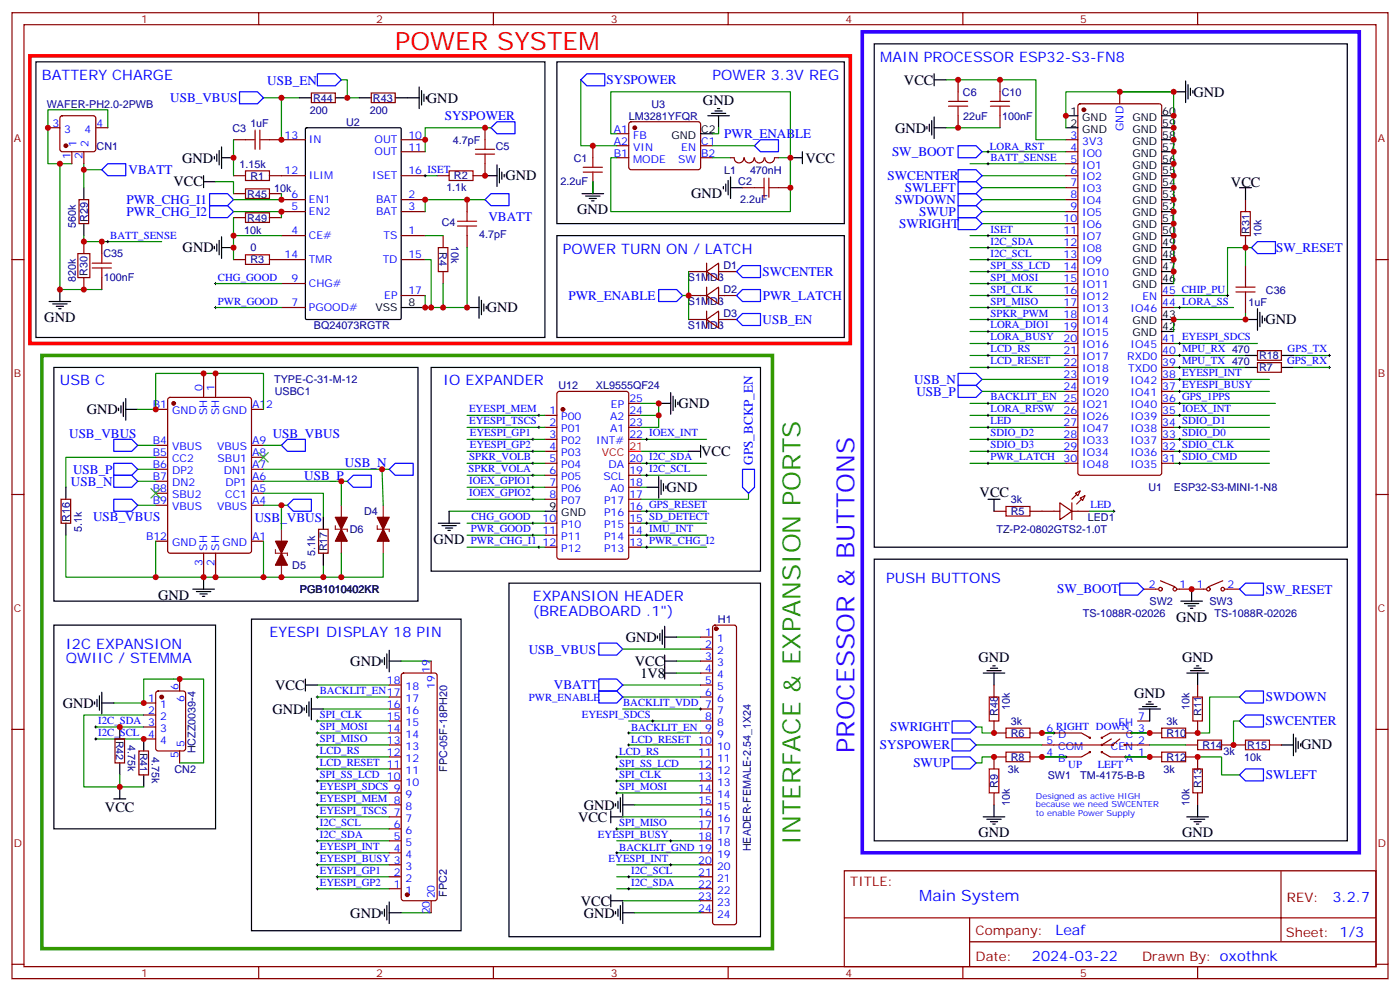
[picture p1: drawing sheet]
<svg xmlns="http://www.w3.org/2000/svg" width="412mm" height="292mm" viewBox="0 0 412 292" stroke-linecap="round" stroke-linejoin="round" font-family="sans-serif">
<defs><g id="words">
<text font-size="7.4" fill="#f00" x="116.4" y="14.7">POWER SYSTEM</text>
<text font-size="7.4" fill="#30f" x="251.7" y="221.7" transform="rotate(-90 251.7 221.7)">PROCESSOR &amp; BUTTONS</text>
<text font-size="7.4" fill="#360" x="235.8" y="248.7" transform="rotate(-90 235.8 248.7)">INTERFACE &amp; EXPANSION PORTS</text>
<text font-size="4.6" fill="#00f" x="270.8" y="265.4">Main System</text>
<g font-size="4.2" fill="#00f">
<text x="12.3" y="23.5">BATTERY CHARGE</text>
<text x="209.9" y="23.5">POWER 3.3V REG</text>
<text x="259.3" y="18.2">MAIN PROCESSOR ESP32-S3-FN8</text>
<text x="165.8" y="74.6">POWER TURN ON / LATCH</text>
<text x="17.6" y="113.5">USB C</text>
<text x="130.5" y="113.5">IO EXPANDER</text>
<text x="261.1" y="171.7">PUSH BUTTONS</text>
<text x="157" y="177">EXPANSION HEADER</text>
<text x="157" y="181.2">(BREADBOARD .1&quot;)</text>
<text x="19.4" y="191.1">I2C EXPANSION</text>
<text x="79.4" y="187.5">EYESPI DISPLAY 18 PIN</text>
<text x="19.4" y="195.3">QWIIC / STEMMA</text>
<text x="392.5" y="265.6">3.2.7</text>
<text x="310.9" y="275.2">Leaf</text>
<text x="304" y="283">2024-03-22</text>
</g>
<g font-size="4.2">
<text x="266.3" y="24.9">VCC</text>
<text x="351.5" y="28.5">GND</text>
<text x="125.8" y="30.2">GND</text>
<text x="207.1" y="30.8">GND</text>
<text x="263.7" y="39.1">GND</text>
<text x="53.6" y="47.9">GND</text>
<text x="237.3" y="47.8">VCC</text>
<text x="148.9" y="53.1">GND</text>
<text x="51.1" y="54.9">VCC</text>
<text x="203.6" y="58.4">GND</text>
<text x="362.6" y="54.9">VCC</text>
<text x="170" y="63">GND</text>
<text x="53.8" y="74.3">GND</text>
<text x="13.1" y="94.8">GND</text>
<text x="143.4" y="92">GND</text>
<text x="372.7" y="95.5">GND</text>
<text x="25.6" y="121.8">GND</text>
<text x="199.8" y="120.2">GND</text>
<text x="206.6" y="134.3">VCC</text>
<text x="196.3" y="144.9">GND</text>
<text x="288.6" y="146.3">VCC</text>
<text x="127.7" y="160">GND</text>
<text x="46.6" y="176.5">GND</text>
<text x="346.4" y="183">GND</text>
<text x="184.4" y="188.9">GND</text>
<text x="103.2" y="196">GND</text>
<text x="187" y="196">VCC</text>
<text x="288.2" y="194.8">GND</text>
<text x="348.2" y="194.8">GND</text>
<text x="81" y="203.1">VCC</text>
<text x="188.6" y="199.5">1V8</text>
<text x="18.5" y="208.4">GND</text>
<text x="334.1" y="205.5">GND</text>
<text x="80.3" y="210.1">GND</text>
<text x="383.3" y="220.6">GND</text>
<text x="30.9" y="239.1">VCC</text>
<text x="172" y="238.3">GND</text>
<text x="170.3" y="241.9">VCC</text>
<text x="288.2" y="246.4">GND</text>
<text x="348.2" y="246.4">GND</text>
<text x="171.1" y="266.6">VCC</text>
<text x="103.2" y="270.1">GND</text>
<text x="172" y="270.1">GND</text>
</g>
<g font-size="3.9" fill="#00f">
<text x="78.7" y="24.9">USB_EN</text>
<text x="178.7" y="24.7">SYSPOWER</text>
<text x="50.1" y="30">USB_VBUS</text>
<text x="131" y="35.4">SYSPOWER</text>
<text x="213.3" y="40.6">PWR_ENABLE</text>
<text x="262.8" y="45.9">SW_BOOT</text>
<text x="37.9" y="51.2">VBATT</text>
<text x="261.4" y="53">SWCENTER</text>
<text x="266.5" y="56.5">SWLEFT</text>
<text x="37.3" y="60">PWR_CHG_I1</text>
<text x="37.3" y="63.6">PWR_CHG_I2</text>
<text x="143.9" y="65">VBATT</text>
<text x="263.7" y="60">SWDOWN</text>
<text x="270.8" y="63.6">SWUP</text>
<text x="264.8" y="67.1">SWRIGHT</text>
<text x="375.9" y="74.1">SW_RESET</text>
<text x="224.6" y="81.1">SWCENTER</text>
<text x="167.5" y="88.3">PWR_ENABLE</text>
<text x="224.7" y="88.2">PWR_LATCH</text>
<text x="224.6" y="95.2">USB_EN</text>
<text x="269.3" y="112.9">USB_N</text>
<text x="270" y="116.5">USB_P</text>
<text x="20.4" y="128.8">USB_VBUS</text>
<text x="80.3" y="128.8">USB_VBUS</text>
<text x="101.6" y="137.6">USB_N</text>
<text x="221.7" y="136.8" transform="rotate(-90 221.7 136.8)">GPS_BCKP_EN</text>
<text x="20.9" y="142.9">USB_N</text>
<text x="21.5" y="139.4">USB_P</text>
<text x="89.6" y="141.2">USB_P</text>
<text x="27.4" y="153.5">USB_VBUS</text>
<text x="75" y="153.5">USB_VBUS</text>
<text x="311.4" y="174.7">SW_BOOT</text>
<text x="372.9" y="174.8">SW_RESET</text>
<text x="155.8" y="192.4">USB_VBUS</text>
<text x="163.1" y="202.9">VBATT</text>
<text x="372.9" y="206.4">SWDOWN</text>
<text x="262.2" y="215.3">SWRIGHT</text>
<text x="372.8" y="213.4">SWCENTER</text>
<text x="259.2" y="220.5">SYSPOWER</text>
<text x="269" y="225.8">SWUP</text>
<text x="372.8" y="229.4">SWLEFT</text>
</g>
<g font-size="3.9" fill="#800">
<text x="250.5" y="260.9">TITLE:</text>
<text x="379.1" y="265.6">REV:</text>
<text x="287.4" y="275.1">Company:</text>
<text x="378.7" y="275.7">Sheet: 1/3</text>
<text x="287.4" y="282.8">Date:</text>
<text x="336.4" y="282.9">Drawn By: oxothnk</text>
</g>
<g font-size="3.2" fill="#800">
<text x="41.6" y="6.7">1</text>
<text x="110.8" y="6.7">2</text>
<text x="179.9" y="6.7">3</text>
<text x="249.1" y="6.7">4</text>
<text x="318.2" y="6.7">5</text>
<text x="4.1" y="41.8">A</text>
<text x="405.9" y="41.8">A</text>
<text x="4.1" y="111">B</text>
<text x="405.9" y="111">B</text>
<text x="4.1" y="180.1">C</text>
<text x="405.9" y="180.1">C</text>
<text x="4.1" y="249.3">D</text>
<text x="405.9" y="249.3">D</text>
<text x="41.6" y="287.5">1</text>
<text x="110.8" y="287.5">2</text>
<text x="179.9" y="287.5">3</text>
<text x="249.1" y="287.5">4</text>
<text x="318.2" y="287.5">5</text>
</g>
<g font-size="3.2" fill="#000080">
<text x="92.2" y="29.9">R44</text>
<text x="109.9" y="29.9">R43</text>
<text x="283.6" y="28.2">C6</text>
<text x="295.1" y="28.2">C10</text>
<text x="13.8" y="31.7">WAFER-PH2.0-2PWB</text>
<text x="91.3" y="33.4">200</text>
<text x="108.9" y="33.4">200</text>
<text x="185.3" y="35.2">LM3281YFQR</text>
<text x="191.9" y="31.7">U3</text>
<text x="283.8" y="35.2">22uF</text>
<text x="295.2" y="35.2">100nF</text>
<text x="68.4" y="38.7">C3</text>
<text x="73.7" y="37.3">1uF</text>
<text x="102" y="37">U2</text>
<text x="28.5" y="44.1">CN1</text>
<text x="133.4" y="42.3">4.7pF</text>
<text x="146.1" y="44">C5</text>
<text x="169" y="47.5">C1</text>
<text x="70.6" y="49.4">1.15k</text>
<text x="73.7" y="52.9">R1</text>
<text x="133.7" y="52.8">R2</text>
<text x="213.4" y="51.1">L1</text>
<text x="220.9" y="51.1">470nH</text>
<text x="72.8" y="58.2">R45</text>
<text x="80.8" y="56.4">10k</text>
<text x="131.5" y="56.4">1.1k</text>
<text x="165.1" y="54.6">2.2uF</text>
<text x="217.5" y="54.6">C2</text>
<text x="218" y="59.9">2.2uF</text>
<text x="25.8" y="65.3" transform="rotate(-90 25.8 65.3)">R29</text>
<text x="72.8" y="65.2">R49</text>
<text x="22.3" y="67.1" transform="rotate(-90 22.3 67.1)">560k</text>
<text x="72" y="68.7">10k</text>
<text x="130.1" y="66.6">C4</text>
<text x="141.1" y="70.1">4.7pF</text>
<text x="368" y="68.8" transform="rotate(-90 368 68.8)">R31</text>
<text x="371.6" y="69.7" transform="rotate(-90 371.6 69.7)">10k</text>
<text x="30.5" y="75.8">C35</text>
<text x="73.7" y="73.9">0</text>
<text x="73.7" y="77.5">R3</text>
<text x="129.4" y="74.3" transform="rotate(90 129.4 74.3)">R4</text>
<text x="132.9" y="72.5" transform="rotate(90 132.9 72.5)">10k</text>
<text x="22.3" y="83" transform="rotate(-90 22.3 83)">820k</text>
<text x="25.8" y="81.2" transform="rotate(-90 25.8 81.2)">R30</text>
<text x="30.6" y="82.8">100nF</text>
<text x="202.6" y="82.9">S1MD3</text>
<text x="213.1" y="79.3">D1</text>
<text x="202.6" y="89.9">S1MD3</text>
<text x="213.1" y="86.4">D2</text>
<text x="367.8" y="89.9">1uF</text>
<text x="372.9" y="86.4">C36</text>
<text x="213.1" y="93.4">D3</text>
<text x="92.4" y="96.9">BQ24073RGTR</text>
<text x="202.6" y="97">S1MD3</text>
<text x="370.9" y="105.8">R18</text>
<text x="80.8" y="112.9">TYPE-C-31-M-12</text>
<text x="370.9" y="109.3">R7</text>
<text x="80.9" y="116.4">USBC1</text>
<text x="164.5" y="114.5">U12</text>
<text x="175.5" y="114.5">XL9555QF24</text>
<text x="297.8" y="148">3k</text>
<text x="338.3" y="144.5">U1</text>
<text x="345.7" y="144.5">ESP32-S3-MINI-1-N8</text>
<text x="20.6" y="153.5" transform="rotate(-90 20.6 153.5)">R16</text>
<text x="107.3" y="151.7">D4</text>
<text x="297.8" y="151.6">R5</text>
<text x="320.4" y="153.3">LED1</text>
<text x="24.1" y="156.6" transform="rotate(-90 24.1 156.6)">5.1k</text>
<text x="103" y="156.9">D6</text>
<text x="293.5" y="156.9">TZ-P2-0802GTS2-1.0T</text>
<text x="86.1" y="167.5">D5</text>
<text x="92.9" y="163.7" transform="rotate(-90 92.9 163.7)">5.1k</text>
<text x="96.4" y="162.3" transform="rotate(-90 96.4 162.3)">R17</text>
<text x="88.3" y="174.6">PGB1010402KR</text>
<text x="338.6" y="178.1">SW2</text>
<text x="356.3" y="178.1">SW3</text>
<text x="211.5" y="183.3">H1</text>
<text x="319" y="181.7">TS-1088R-02026</text>
<text x="357.8" y="181.7">TS-1088R-02026</text>
<text x="297.5" y="209.1" transform="rotate(-90 297.5 209.1)">10k</text>
<text x="350.4" y="209.1" transform="rotate(-90 350.4 209.1)">10k</text>
<text x="293.9" y="210.8" transform="rotate(-90 293.9 210.8)">R48</text>
<text x="297.8" y="213.3">3k</text>
<text x="343.6" y="213.3">3k</text>
<text x="353.9" y="210.8" transform="rotate(-90 353.9 210.8)">R11</text>
<text x="34.1" y="218" transform="rotate(90 34.1 218)">R42</text>
<text x="37.7" y="219.3" transform="rotate(90 37.7 219.3)">4.75k</text>
<text x="41.2" y="221.6" transform="rotate(90 41.2 221.6)">R41</text>
<text x="57.6" y="221.7" transform="rotate(-90 57.6 221.7)">HCZZ0039-4</text>
<text x="297.8" y="216.9">R6</text>
<text x="343.6" y="216.9">R10</text>
<text x="354.2" y="220.4">R14</text>
<text x="367.4" y="220.4">R15</text>
<text x="44.7" y="222.8" transform="rotate(90 44.7 222.8)">4.75k</text>
<text x="51.4" y="227.5">CN2</text>
<text x="131.7" y="227.2" transform="rotate(-90 131.7 227.2)">FPC-05F-18PH20</text>
<text x="296.9" y="227.5">3k</text>
<text x="297.8" y="224">R8</text>
<text x="342.8" y="227.5">3k</text>
<text x="343.6" y="224">R12</text>
<text x="360.4" y="222.2">3k</text>
<text x="366.5" y="223.9">10k</text>
<text x="293.9" y="232" transform="rotate(-90 293.9 232)">R9</text>
<text x="308.6" y="229.2">SW1</text>
<text x="318.2" y="229.2">TM-4175-B-B</text>
<text x="353.9" y="232" transform="rotate(-90 353.9 232)">R13</text>
<text x="297.5" y="237.3" transform="rotate(-90 297.5 237.3)">10k</text>
<text x="350.4" y="237.3" transform="rotate(-90 350.4 237.3)">10k</text>
<text x="221.2" y="250.6" transform="rotate(-90 221.2 250.6)">HEADER-FEMALE-2.54_1X24</text>
<text x="131.7" y="264.1" transform="rotate(-90 131.7 264.1)">FPC2</text>
</g>
<g font-size="3.2">
<text x="315.3" y="33.7">1</text>
<text x="318.8" y="35.5">GND</text>
<text x="333.6" y="35.5">GND</text>
<text x="342.4" y="33.7">60</text>
<text x="197.8" y="40.8">GND</text>
<text x="206.6" y="39">C2</text>
<text x="315.3" y="37.3">2</text>
<text x="318.8" y="39">GND</text>
<text x="333.6" y="39">GND</text>
<text x="342.4" y="40.8">58</text>
<text x="342.4" y="37.3">59</text>
<text x="333.6" y="46.1">GND</text>
<text x="333.6" y="42.5">GND</text>
<text x="342.4" y="47.8">56</text>
<text x="342.4" y="44.3">57</text>
<text x="333.6" y="53.1">GND</text>
<text x="333.6" y="49.6">GND</text>
<text x="342.4" y="51.4">55</text>
<text x="333.6" y="56.7">GND</text>
<text x="342.4" y="58.4">53</text>
<text x="342.4" y="54.9">54</text>
<text x="333.6" y="63.7">GND</text>
<text x="333.6" y="60.2">GND</text>
<text x="342.4" y="65.5">51</text>
<text x="342.4" y="61.9">52</text>
<text x="333.6" y="70.8">GND</text>
<text x="333.6" y="67.2">GND</text>
<text x="342.4" y="69">50</text>
<text x="333.6" y="77.8">GND</text>
<text x="333.6" y="74.3">GND</text>
<text x="342.4" y="76.1">48</text>
<text x="342.4" y="72.5">49</text>
<text x="333.6" y="81.4">GND</text>
<text x="342.4" y="83.1">46</text>
<text x="342.4" y="79.6">47</text>
<text x="333.6" y="84.9">GND</text>
<text x="110.6" y="91.6">VSS</text>
<text x="120.3" y="90.2">8</text>
<text x="333.6" y="95.5">GND</text>
<text x="342.4" y="93.7">43</text>
<text x="333.6" y="99">GND</text>
<text x="342.4" y="97.2">42</text>
<text x="161.9" y="150.1">9</text>
<text x="165.3" y="151.9">GND</text>
</g>
<g font-size="3.2" fill="#00f">
<text x="15.4" y="37.3">3</text>
<text x="18.9" y="39">3</text>
<text x="24.9" y="39">4</text>
<text x="28.4" y="37.3">4</text>
<text x="83.8" y="40.8">13</text>
<text x="120.3" y="40.8">10</text>
<text x="180.8" y="39">A1</text>
<text x="186.5" y="40.8">FB</text>
<text x="315.3" y="40.8">3</text>
<text x="330.9" y="38.5" transform="rotate(-90 330.9 38.5)">GND</text>
<text x="20.8" y="46.9" transform="rotate(-90 20.8 46.9)">1</text>
<text x="22.6" y="43.4" transform="rotate(-90 22.6 43.4)">1</text>
<text x="24.3" y="46.9" transform="rotate(-90 24.3 46.9)">2</text>
<text x="26.1" y="43.4" transform="rotate(-90 26.1 43.4)">2</text>
<text x="91" y="42.2">IN</text>
<text x="110.3" y="42.2">OUT</text>
<text x="110.3" y="45.7">OUT</text>
<text x="120.3" y="44.3">11</text>
<text x="180.8" y="46.1">B1</text>
<text x="180.8" y="42.5">A2</text>
<text x="186.5" y="47.8">MODE</text>
<text x="186.5" y="44.3">VIN</text>
<text x="199.8" y="47.8">SW</text>
<text x="200.7" y="44.3">EN</text>
<text x="206.6" y="42.5">C1</text>
<text x="206.6" y="46.1">B2</text>
<text x="291.6" y="44.1">LORA_RST</text>
<text x="291.7" y="47.3">BATT_SENSE</text>
<text x="315.3" y="44.3">4</text>
<text x="315.3" y="47.8">5</text>
<text x="318.8" y="42.5">3V3</text>
<text x="318.8" y="46.1">IO0</text>
<text x="83.8" y="51.4">12</text>
<text x="91" y="52.8">ILIM</text>
<text x="109.7" y="52.8">ISET</text>
<text x="120.3" y="51.4">16 ISET</text>
<text x="315.3" y="51.4">6</text>
<text x="318.8" y="49.6">IO1</text>
<text x="318.8" y="53.1">IO2</text>
<text x="85.8" y="58.4">6</text>
<text x="91" y="59.8">EN1</text>
<text x="110.8" y="59.8">BAT</text>
<text x="120.3" y="58.4">2</text>
<text x="315.3" y="54.9">7</text>
<text x="315.3" y="58.4">8</text>
<text x="318.8" y="56.7">IO3</text>
<text x="85.8" y="61.9">5</text>
<text x="91" y="63.4">EN2</text>
<text x="110.8" y="63.4">BAT</text>
<text x="120.3" y="61.9">3</text>
<text x="313.3" y="65.5">10</text>
<text x="315.3" y="61.9">9</text>
<text x="318.8" y="60.2">IO4</text>
<text x="318.8" y="63.7">IO5</text>
<text x="32.5" y="70.2">BATT_SENSE</text>
<text x="85.8" y="69">4</text>
<text x="91" y="70.4">CE#</text>
<text x="113" y="70.4">TS</text>
<text x="120.3" y="69">1</text>
<text x="291.7" y="68.5">ISET</text>
<text x="313.3" y="69">11</text>
<text x="318.8" y="67.2">IO6</text>
<text x="318.8" y="70.8">IO7</text>
<text x="83.8" y="76.1">14</text>
<text x="91" y="77.5">TMR</text>
<text x="112.7" y="77.5">TD</text>
<text x="120.3" y="76.1">15</text>
<text x="291.7" y="72">I2C_SDA</text>
<text x="291.7" y="75.5">I2C_SCL</text>
<text x="313.3" y="72.5">12</text>
<text x="313.3" y="76.1">13</text>
<text x="318.8" y="74.3">IO8</text>
<text x="318.8" y="77.8">IO9</text>
<text x="64.2" y="82.6">CHG_GOOD</text>
<text x="85.8" y="83.1">9</text>
<text x="291.7" y="79.1">SPI_SS_LCD</text>
<text x="291.7" y="82.6">SPI_MOSI</text>
<text x="313.3" y="79.6">14</text>
<text x="313.3" y="83.1">15</text>
<text x="318.8" y="81.4">IO10</text>
<text x="64.2" y="89.6">PWR_GOOD</text>
<text x="91" y="84.5">CHG#</text>
<text x="113.2" y="88.1">EP</text>
<text x="120.3" y="86.6">17</text>
<text x="291.7" y="86.1">SPI_CLK</text>
<text x="291.7" y="89.6">SPI_MISO</text>
<text x="313.3" y="86.6">16</text>
<text x="318.8" y="84.9">IO11</text>
<text x="318.8" y="88.4">IO12</text>
<text x="336.5" y="88.4">EN</text>
<text x="342.4" y="86.6">45 CHIP_PU</text>
<text x="85.8" y="90.2">7</text>
<text x="91" y="91.6">PGOOD#</text>
<text x="291.7" y="93.2">SPKR_PWM</text>
<text x="313.3" y="90.2">17</text>
<text x="313.3" y="93.7">18</text>
<text x="318.8" y="91.9">IO13</text>
<text x="318.8" y="95.5">IO14</text>
<text x="333" y="91.9">IO46</text>
<text x="342.4" y="90.2">44 LORA_SS</text>
<text x="291.7" y="96.7">LORA_DIO1</text>
<text x="291.7" y="100.2">LORA_BUSY</text>
<text x="313.3" y="97.2">19</text>
<text x="313.3" y="100.8">20</text>
<text x="318.8" y="99">IO15</text>
<text x="342.4" y="100.8">41 EYESPI_SDCS</text>
<text x="291.7" y="107.3">LCD_RESET</text>
<text x="291.7" y="103.8">LCD_RS</text>
<text x="313.3" y="104.3">21</text>
<text x="313.3" y="107.8">22</text>
<text x="318.8" y="102.5">IO16</text>
<text x="318.8" y="106">IO17</text>
<text x="332" y="106">RXD0</text>
<text x="333" y="102.5">IO45</text>
<text x="342.4" y="107.8">39 MPU_TX 470</text>
<text x="342.4" y="104.3">40 MPU_RX 470</text>
<text x="379.1" y="107.3">GPS_RX</text>
<text x="379.3" y="103.8">GPS_TX</text>
<text x="313.3" y="111.3">23</text>
<text x="318.8" y="109.6">IO18</text>
<text x="318.8" y="113.1">IO19</text>
<text x="332.3" y="109.6">TXD0</text>
<text x="333" y="113.1">IO42</text>
<text x="342.4" y="111.3">38 EYESPI_INT</text>
<text x="59.6" y="115.2" transform="rotate(-90 59.6 115.2)">0</text>
<text x="63.1" y="115.2" transform="rotate(-90 63.1 115.2)">1</text>
<text x="185.4" y="118.4">25</text>
<text x="291.7" y="117.9">BACKLIT_EN 25</text>
<text x="313.3" y="114.9">24</text>
<text x="318.8" y="116.6">IO20</text>
<text x="333" y="116.6">IO41</text>
<text x="342.4" y="118.4">36 GPS_1PPS</text>
<text x="342.4" y="114.9">37 EYESPI_BUSY</text>
<text x="45" y="120.2">B1</text>
<text x="50.7" y="121.9">GND</text>
<text x="61" y="122.2" transform="rotate(-90 61 122.2)">SH</text>
<text x="64.6" y="122.2" transform="rotate(-90 64.6 122.2)">SH</text>
<text x="65.5" y="121.9">GND</text>
<text x="74.3" y="120.2">A12</text>
<text x="138.2" y="121.4">EYESPI_MEM</text>
<text x="138.2" y="124.9">EYESPI_TSCS</text>
<text x="161.9" y="121.9">1</text>
<text x="161.9" y="125.4">2</text>
<text x="165.3" y="123.7">P00</text>
<text x="179.7" y="123.7">A2</text>
<text x="180" y="120.2">EP</text>
<text x="185.4" y="125.4">23</text>
<text x="185.4" y="121.9">24</text>
<text x="291.7" y="124.9">LED</text>
<text x="291.7" y="121.4">LORA_RFSW</text>
<text x="313.3" y="121.9">26</text>
<text x="313.3" y="125.4">27</text>
<text x="318.8" y="120.2">IO21</text>
<text x="318.8" y="123.7">IO26</text>
<text x="333" y="123.7">IO39</text>
<text x="333" y="120.2">IO40</text>
<text x="342.4" y="125.4">34 SDIO_D1</text>
<text x="342.4" y="121.9">35 IOEX_INT</text>
<text x="45" y="130.7">B4</text>
<text x="74.3" y="130.7">A9</text>
<text x="138.4" y="128.4">EYESPI_GP1</text>
<text x="138.4" y="132">EYESPI_GP2</text>
<text x="161.9" y="129">3</text>
<text x="165.3" y="127.2">P01</text>
<text x="165.3" y="130.7">P02</text>
<text x="175.6" y="130.7">INT#</text>
<text x="179.7" y="127.2">A1</text>
<text x="185.4" y="129">22 IOEX_INT</text>
<text x="291.7" y="128.4">SDIO_D2</text>
<text x="291.7" y="132">SDIO_D3</text>
<text x="313.3" y="129">28</text>
<text x="318.8" y="127.2">IO47</text>
<text x="318.8" y="130.7">IO33</text>
<text x="333" y="130.7">IO37</text>
<text x="333" y="127.2">IO38</text>
<text x="342.4" y="129">33 SDIO_D0</text>
<text x="45" y="134.3">B5</text>
<text x="45" y="137.8">B6</text>
<text x="50.7" y="132.5">VBUS</text>
<text x="50.7" y="136">CC2</text>
<text x="63.9" y="132.5">VBUS</text>
<text x="64.1" y="136">SBU1</text>
<text x="74.3" y="137.8">A7</text>
<text x="74.3" y="134.3">A8</text>
<text x="138.2" y="135.5">SPKR_VOLB</text>
<text x="161.9" y="132.5">4</text>
<text x="161.9" y="136">5</text>
<text x="165.3" y="134.3">P03</text>
<text x="165.3" y="137.8">P04</text>
<text x="179.3" y="137.8">DA</text>
<text x="185.4" y="136">20 I2C_SDA</text>
<text x="291.7" y="135.5">PWR_LATCH</text>
<text x="313.3" y="132.5">29</text>
<text x="313.3" y="136">30</text>
<text x="318.8" y="134.3">IO34</text>
<text x="318.8" y="137.8">IO48</text>
<text x="333" y="137.8">IO35</text>
<text x="333" y="134.3">IO36</text>
<text x="342.4" y="136">31 SDIO_CMD</text>
<text x="342.4" y="132.5">32 SDIO_CLK</text>
<text x="45" y="141.3">B7</text>
<text x="50.7" y="139.6">DP2</text>
<text x="50.7" y="143.1">DN2</text>
<text x="65.9" y="139.6">DN1</text>
<text x="66.4" y="143.1">DP1</text>
<text x="74.3" y="141.3">A6</text>
<text x="138" y="139">SPKR_VOLA</text>
<text x="138.2" y="142.6">IOEX_GPIO1</text>
<text x="161.9" y="139.6">6</text>
<text x="161.9" y="143.1">7</text>
<text x="165.3" y="141.3">P05</text>
<text x="177.8" y="141.3">SCL</text>
<text x="185.4" y="143.1">18</text>
<text x="185.4" y="139.6">19 I2C_SCL</text>
<text x="45" y="144.9">B8</text>
<text x="45" y="148.4">B9</text>
<text x="50.7" y="146.6">SBU2</text>
<text x="66.3" y="146.6">CC1</text>
<text x="74.3" y="148.4">A4</text>
<text x="74.3" y="144.9">A5</text>
<text x="138.2" y="146.1">IOEX_GPIO2</text>
<text x="161.9" y="146.6">8</text>
<text x="165.3" y="144.9">P06</text>
<text x="165.3" y="148.4">P07</text>
<text x="178" y="148.4">P17</text>
<text x="179.7" y="144.9">A0</text>
<text x="185.4" y="146.6">17</text>
<text x="321.2" y="149.6">LED</text>
<text x="50.7" y="150.1">VBUS</text>
<text x="63.9" y="150.1">VBUS</text>
<text x="138.9" y="153.1">CHG_GOOD</text>
<text x="159.8" y="153.7">10</text>
<text x="165.3" y="155.4">P10</text>
<text x="178" y="155.4">P15</text>
<text x="178" y="151.9">P16</text>
<text x="185.4" y="153.7">15 SD_DETECT</text>
<text x="185.4" y="150.1">16 GPS_RESET</text>
<text x="43" y="159">B12</text>
<text x="50.7" y="160.7">GND</text>
<text x="65.5" y="160.7">GND</text>
<text x="74.3" y="159">A1</text>
<text x="138.7" y="156.7">PWR_GOOD</text>
<text x="138.7" y="160.2">PWR_CHG_I1</text>
<text x="159.8" y="157.2">11</text>
<text x="159.8" y="160.7">12</text>
<text x="165.3" y="159">P11</text>
<text x="178" y="159">P14</text>
<text x="185.4" y="160.7">13 PWR_CHG_I2</text>
<text x="185.4" y="157.2">14 IMU_INT</text>
<text x="59.6" y="166.6" transform="rotate(-90 59.6 166.6)">3</text>
<text x="61" y="162.1" transform="rotate(-90 61 162.1)">SH</text>
<text x="63.1" y="166.6" transform="rotate(-90 63.1 166.6)">2</text>
<text x="64.6" y="162.1" transform="rotate(-90 64.6 162.1)">SH</text>
<text x="165.3" y="162.5">P12</text>
<text x="178" y="162.5">P13</text>
<text x="338.4" y="173.1">2</text>
<text x="347.5" y="173.1">1</text>
<text x="352.5" y="173.1">1</text>
<text x="361.6" y="173.1">2</text>
<text x="207.7" y="187.2">1</text>
<text x="207.7" y="190.7">2</text>
<text x="211.2" y="188.9">1</text>
<text x="207.7" y="194.2">3</text>
<text x="207.7" y="197.8">4</text>
<text x="211.2" y="192.5">2</text>
<text x="211.2" y="196">3</text>
<text x="52.6" y="203.2" transform="rotate(-90 52.6 203.2)">6</text>
<text x="114" y="201.3">18</text>
<text x="119.5" y="203.1">18</text>
<text x="126.6" y="198.1" transform="rotate(-90 126.6 198.1)">19</text>
<text x="128.1" y="202.9" transform="rotate(-90 128.1 202.9)">19</text>
<text x="207.7" y="201.3">5</text>
<text x="211.2" y="199.5">4</text>
<text x="211.2" y="203.1">5</text>
<text x="43.7" y="206.6">1</text>
<text x="47.2" y="208.4">1</text>
<text x="54.3" y="206.7" transform="rotate(-90 54.3 206.7)">6</text>
<text x="94.2" y="204.3">BACKLIT_EN17</text>
<text x="114" y="208.4">16</text>
<text x="119.5" y="206.6">17</text>
<text x="155.8" y="206.3">PWR_ENABLE</text>
<text x="183.5" y="207.8">BACKLIT_VDD 7</text>
<text x="207.7" y="204.8">6</text>
<text x="211.2" y="206.6">6</text>
<text x="28.9" y="213.1">I2C_SDA 3</text>
<text x="43.7" y="210.1">2</text>
<text x="47.2" y="211.9">2</text>
<text x="47.2" y="215.4">3</text>
<text x="94.2" y="211.3">SPI_CLK</text>
<text x="94.2" y="214.9">SPI_MOSI</text>
<text x="114" y="215.4">14</text>
<text x="114" y="211.9">15</text>
<text x="119.5" y="213.6">15</text>
<text x="119.5" y="210.1">16</text>
<text x="171.4" y="211.3">EYESPI_SDCS</text>
<text x="185.9" y="215.1">BACKLIT_EN 9</text>
<text x="207.7" y="211.9">8</text>
<text x="211.2" y="210.1">7</text>
<text x="211.2" y="213.6">8</text>
<text x="308.3" y="215.4">6 RIGHT DOWN</text>
<text x="329.4" y="213.6">EH</text>
<text x="335.3" y="215.4">3</text>
<text x="335.3" y="211.9">7</text>
<text x="28.9" y="216.6">I2C_SCL</text>
<text x="43.7" y="217.2">4</text>
<text x="47.2" y="218.9">4</text>
<text x="54.3" y="219.7" transform="rotate(-90 54.3 219.7)">5</text>
<text x="94.2" y="218.4">SPI_MISO</text>
<text x="94.2" y="221.9">LCD_RS</text>
<text x="114" y="218.9">13</text>
<text x="119.5" y="220.7">13</text>
<text x="119.5" y="217.2">14</text>
<text x="185.9" y="218.7">LCD_RESET 10</text>
<text x="211.2" y="217.2">9</text>
<text x="211.2" y="220.7">10</text>
<text x="308.3" y="218.9">5</text>
<text x="311.7" y="220.7">COM</text>
<text x="311.7" y="217.2">D</text>
<text x="327.2" y="220.7">CEN</text>
<text x="331.6" y="217.2">C</text>
<text x="335.3" y="218.9">2</text>
<text x="52.6" y="223.2" transform="rotate(-90 52.6 223.2)">5</text>
<text x="94.2" y="225.5">LCD_RESET 11</text>
<text x="114" y="222.5">12</text>
<text x="119.5" y="227.8">11</text>
<text x="119.5" y="224.2">12</text>
<text x="182.4" y="225.7">SPI_SS_LCD</text>
<text x="182.4" y="222.2">LCD_RS</text>
<text x="205.7" y="222.5">11</text>
<text x="205.7" y="226">12</text>
<text x="211.2" y="224.2">11</text>
<text x="211.2" y="227.8">12</text>
<text x="308.3" y="222.5">4</text>
<text x="311.7" y="224.2">B</text>
<text x="314.7" y="225.9">UP</text>
<text x="323.3" y="225.9">LEFT</text>
<text x="331.7" y="224.2">A</text>
<text x="335.3" y="222.5">1</text>
<text x="94.2" y="232.5">EYESPI_SDCS 9</text>
<text x="94.2" y="229">SPI_SS_LCD 10</text>
<text x="119.5" y="231.3">10</text>
<text x="182.4" y="232.5">SPI_MOSI</text>
<text x="182.4" y="229">SPI_CLK</text>
<text x="205.7" y="229.5">13</text>
<text x="205.7" y="233">14</text>
<text x="211.2" y="231.3">13</text>
<text x="94.2" y="239.6">EYESPI_TSCS 7</text>
<text x="94.2" y="236">EYESPI_MEM 8</text>
<text x="119.5" y="238.3">8</text>
<text x="119.5" y="234.8">9</text>
<text x="205.7" y="236.6">15</text>
<text x="211.2" y="234.8">14</text>
<text x="211.2" y="238.3">15</text>
<text x="94.2" y="243.1">I2C_SCL</text>
<text x="116" y="243.6">6</text>
<text x="119.5" y="245.4">6</text>
<text x="119.5" y="241.9">7</text>
<text x="182.4" y="243.1">SPI_MISO</text>
<text x="205.7" y="240.1">16</text>
<text x="205.7" y="243.6">17</text>
<text x="211.2" y="241.9">16</text>
<text x="211.2" y="245.4">17</text>
<text x="94.2" y="250.2">EYESPI_INT</text>
<text x="94.2" y="246.6">I2C_SDA</text>
<text x="116" y="250.7">4</text>
<text x="116" y="247.2">5</text>
<text x="119.5" y="248.9">5</text>
<text x="176.1" y="246.6">EYESPI_BUSY</text>
<text x="182.4" y="250.4">BACKLIT_GND 19</text>
<text x="205.7" y="247.2">18</text>
<text x="211.2" y="248.9">18</text>
<text x="94.2" y="253.7">EYESPI_BUSY 3</text>
<text x="94.2" y="257.2">EYESPI_GP1</text>
<text x="116" y="257.7">2</text>
<text x="119.5" y="256">3</text>
<text x="119.5" y="252.4">4</text>
<text x="179.3" y="253.7">EYESPI_INT</text>
<text x="185.9" y="257.2">I2C_SCL</text>
<text x="205.7" y="254.2">20</text>
<text x="205.7" y="257.7">21</text>
<text x="211.2" y="252.4">19</text>
<text x="211.2" y="256">20</text>
<text x="94.2" y="260.7">EYESPI_GP2</text>
<text x="116" y="261.3">1</text>
<text x="119.5" y="263">1</text>
<text x="119.5" y="259.5">2</text>
<text x="185.9" y="260.7">I2C_SDA</text>
<text x="205.7" y="261.3">22</text>
<text x="211.2" y="259.5">21</text>
<text x="211.2" y="263">22</text>
<text x="126.6" y="269.2" transform="rotate(-90 126.6 269.2)">20</text>
<text x="128.1" y="264.4" transform="rotate(-90 128.1 264.4)">20</text>
<text x="205.7" y="264.8">23</text>
<text x="205.7" y="268.3">24</text>
<text x="211.2" y="266.6">23</text>
<text x="211.2" y="270.1">24</text>
</g>
<g font-size="3.2" fill="#f00">
<text x="177.3" y="134.3">VCC</text>
<text x="185.4" y="132.5">21</text>
</g>
<g font-size="2.5" fill="#00f">
<text x="305.2" y="235.2">Designed as active HIGH</text>
<text x="305.2" y="237.6">because we need SWCENTER</text>
<text x="305.2" y="240.1">to enable Power Supply</text>
</g>
</g></defs>
<g fill="none" stroke="#870000" stroke-width=".35">
<path d="M3.5 3.7h405.4v284.4h-405.4zM7.1 7.3h398.2v277.3h-398.2zM76.2 3.7v3.6M145.3 3.7v3.6M214.5 3.7v3.6M283.6 3.7v3.6M352.8 3.7v3.6M14.1 37.6h3.5M17.9 34.3l.4-.2h9.2l.5 .2 .2 .5v9.2l-.2 .5-.5 .2h-9.2l-.5-.3-.2-.4v-9.2zM28.2 37.6h3.5M91.7 27.4h7.1v2.8h-7.1zM109.4 27.4h7v2.8h-7z"/>
<path d="M142.9 37.6v3.5M181.7 39.4h3.5M185.4 36l.5-.2 20 .1 .5 .6-.1 13-.6 .5-20.1-.1-.4-.7v-12.7zM282.2 23.5v3.5M282.2 34.1v3.5M294.6 23.5v3.5M294.6 34.1v3.5M317.7 30.8l.5-.2h23.3l.6 .4 .1 108.2-.2 .5-.5 .2h-23.3l-.5-.2-.2-.5v-107.9zM329.8 27v3.6M21.2 44.7v3.5M23.3 58.8h2.8v7h-2.8zM24.7 44.7v3.5"/>
<path d="M68.8 51.7h3.5M68.8 41.1h3.5M68.8 57h3.5M79.4 51.7h10.6M79.4 41.1h10.6M79.4 57h3.5M82.9 58.8h7.1M118.2 51.7h7M118.2 41.1h7M118.2 58.8h7M118.2 44.7h7M128.8 51.7h3.5"/>
<path d="M137.6 58.8v3.5M142.9 48.2v3.5h-3.6M174.6 42.9v3.5M174.6 53.5v3.5M181.7 42.9h3.5M181.7 46.4h3.5M206.4 42.9h3.5M206.4 46.4h3.5M215.2 46.4h1.1M218.7 55.2h3.5M219.1 46.4a1.41 1.41 0 0 1-1.4 1.6 1.41 1.41 0 0 1-1.4-1.6M222.1 46.5a1.41 1.41 0 0 1-1.4 1.5 1.41 1.41 0 0 1-1.4-1.5"/>
<path d="M225.1 46.5a1.41 1.41 0 0 1-1.4 1.5 1.41 1.41 0 0 1-1.4-1.5M228.1 46.4a1.41 1.41 0 0 1-1.4 1.6 1.41 1.41 0 0 1-1.4-1.6M228.2 46.4h1.1M229.3 55.2h3.5M314 51.7h3.5M314 41.1h3.5M314 58.8h3.5M314 44.7h3.5M314 55.2h3.5M314 48.2h3.5M366.9 58.8v3.5M3.5 76.4h3.6"/>
<path d="M24.7 71.1v3.5M30 71.1v3.5M68.8 76.4h3.5M68.8 64.1h3.5M79.4 76.4h10.6M79.4 64.1h3.5M82.9 69.4h7.1M82.9 62.3h7.1M118.2 76.4h7M118.2 69.4h7M118.2 62.3h7M130.5 69.4v3.5"/>
<path d="M130.5 79.9v3.6M137.6 69.4v3.5M202.8 79.9h5.3M208.1 79.9l3.6-2.4v4.9zM208.1 77.5v4.9M211.7 79.9h5.3M314 76.4h3.5M314 79.9h3.5M314 69.4h3.5M314 62.3h3.5M314 65.8h3.5M314 72.9h3.5"/>
<path d="M366.9 69.4v3.5M366.9 78.2v3.5M405.3 76.4h3.6M24.7 81.7v3.5M30 81.7v3.5M82.9 90.5h7.1M82.9 83.5h7.1M118.2 87h7M202.8 87h5.3M202.8 94.1h5.3M208.1 87l3.6-2.5v5zM208.1 94.1l3.6-2.5v4.9z"/>
<path d="M208.1 84.5v5M208.1 91.6v4.9M211.7 87h5.3M211.7 94.1h5.3M314 87h3.5M314 90.5h3.5M314 83.5h3.5M314 94.1h3.5M314 97.6h3.5M342.2 87h3.5M342.2 90.5h3.5M366.9 88.8v3.5"/>
<path d="M49.6 117.2l.5-.2h23.3l.6 .4 .1 44.7-.5 .7h-23.5l-.7-.4v-44.7zM60 109.9v7.1M63.5 109.9v7.1M164.3 115.4l.4-.2h19.8l.7 .4v48.3l-.5 .7h-20l-.6-.5-.1-48.2zM185.2 118.7h3.5M314 101.1h3.5M314 104.6h3.5M314 108.2h3.5M314 111.7h3.5M314 115.2h3.5M314 118.7h3.5M342.2 101.1h3.5"/>
<path d="M342.2 104.6h3.5M342.2 108.2h3.5M342.2 111.7h3.5M342.2 115.2h3.5M342.2 118.7h3.5M370.4 103.2h7.1v2.8h-7.1zM370.4 106.8h7.1v2.8h-7.1zM45.9 120.5h3.5M45.9 131.1h3.5M45.9 134.6h3.5M45.9 138.1h3.5M74.1 120.5h3.5"/>
<path d="M74.1 131.1h3.5M74.1 134.6h3.5M74.1 138.1h3.5M160.5 122.3h3.5M160.5 125.8h3.5M160.5 129.3h3.5M160.5 132.9h3.5M160.5 136.4h3.5M160.5 139.9h3.5M185.2 122.3h3.5M185.2 125.8h3.5M185.2 129.3h3.5"/>
<path d="M185.2 136.4h3.5M185.2 139.9h3.5M314 122.3h3.5M314 125.8h3.5M314 129.3h3.5M314 132.9h3.5M314 136.4h3.5M342.2 122.3h3.5M342.2 125.8h3.5M342.2 129.3h3.5M342.2 132.9h3.5M342.2 136.4h3.5"/>
<path d="M3.5 145.6h3.6M18 147h2.8v7h-2.8zM45.9 141.7h3.5M45.9 145.2h3.5M45.9 148.7h3.5M45.9 159.3h3.5M74.1 141.7h3.5M74.1 145.2h3.5M74.1 148.7h3.5M74.1 159.3h3.5M93.8 155.8h2.9v7h-2.9zM160.5 143.4h3.5"/>
<path d="M160.5 147h3.5M160.5 154h3.5M160.5 157.6h3.5M185.2 150.5h3.5M185.2 143.4h3.5M185.2 147h3.5M185.2 154h3.5M185.2 157.6h3.5M292.8 150.5h3.5M303.4 150.5h8.8M312.2 148l3.5 2.5-3.5 2.5zM315.7 150.5h5.3"/>
<path d="M315.7 148v5M316.8 145.2l1.4-.7-.7 1.4zM318.2 146.6l1.4-.7-.7 1.4zM405.3 145.6h3.6M60 162.8v7.1M63.5 162.8v7.1M160.5 161.1h3.5M185.2 161.1h3.5M336.9 173.4h4.2M341.8 171l4.3 1.7M346.8 173.4h8.4M360.2 171l-4.2 1.7"/>
<path d="M360.9 173.4h4.2M52.9 199.9v3.5M118.4 198.3l.5-.2h9.2l.5 .2 .2 .5v65.6l-.3 .5-.4 .2h-9.2l-.5-.2-.2-.5v-65.6zM127 194.6v3.5M206.4 187.5h3.5M206.4 191.1h3.5M206.4 194.6h3.5M206.4 198.1h3.5M210.1 184.2l.5-.2h5.7l.5 .2 .2 .5v86.8l-.3 .5-.4 .2h-5.7l-.5-.2-.2-.5v-86.8zM3.5 214.7h3.6M33.9 217.5h2.8v7.1h-2.8zM42.3 206.9h3.6"/>
<path d="M42.3 210.5h3.6M42.3 214h3.6M42.3 217.5h3.6M46.1 203.6l.5-.2h7.4l.6 .4 .1 16.5-.5 .7-7.6 .1-.7-.5v-16.5zM114.7 219.3h3.5M114.7 215.8h3.5M114.7 212.2h3.5M114.7 201.6h3.5M114.7 205.2h3.5M114.7 208.7h3.5M206.4 219.3h3.5M206.4 215.8h3.5"/>
<path d="M206.4 212.2h3.5M206.4 201.6h3.5M206.4 205.2h3.5M206.4 208.7h3.5M292.8 212.2v3.6h3.5M292.8 201.6v3.6M303.4 215.8h15.2l2.4 1.4M327.4 217.5l-2.8 1.8M329.8 217.5l-2.1 1.8h-20.8M331.3 219.3h7.4M335.1 212.2h3.6M342.2 215.8h-15.2l-2.4 1.4"/>
<path d="M349.2 219.3h3.6M352.8 201.6v3.6M352.8 212.2v3.6h-3.6M359.8 219.3h7.1M373.9 219.3h3.6M405.3 214.7h3.6M40.9 221.1h2.8v7h-2.8zM52.9 221.1v3.5M114.7 222.8h3.5M114.7 229.9h3.5M114.7 226.3h3.5M114.7 233.4h3.5"/>
<path d="M114.7 236.9h3.5M206.4 222.8h3.5M206.4 229.9h3.5M206.4 226.3h3.5M206.4 233.4h3.5M206.4 236.9h3.5M292.8 233.4v3.5M296.3 222.8h-3.5v3.5M321 221.4l-2.4 1.4h-15.2M324.6 221.4l2.4 1.4h15.2M349.2 222.8h3.6v3.5M352.8 233.4v3.5"/>
<path d="M114.7 240.5h3.5M114.7 244h3.5M114.7 247.5h3.5M114.7 251h3.5M114.7 254.6h3.5M114.7 258.1h3.5M206.4 240.5h3.5M206.4 244h3.5M206.4 247.5h3.5M206.4 251h3.5M206.4 254.6h3.5M206.4 258.1h3.5"/>
<path d="M248.7 256.3h156.6v28.3h-156.6zM377.3 256.4v20.8M114.7 261.6h3.5M127 265.1v3.6M206.4 265.1h3.5M206.4 261.6h3.5M206.4 268.7h3.5M248.7 270.2h156.5M285.6 277.2h119.6M285.6 270.2v14.1M3.5 283.8h3.6M76.2 284.6v3.5"/>
<path d="M145.3 284.6v3.5M214.5 284.6v3.5M283.6 284.6v3.5M352.8 284.6v3.5M405.3 283.8h3.6"/>
<circle cx="341.8" cy="173.4" r=".53"/>
<circle cx="346.1" cy="173.4" r=".53"/>
<circle cx="356" cy="173.4" r=".53"/>
<circle cx="360.2" cy="173.4" r=".53"/>
<circle cx="321" cy="217.2" r=".18"/>
<circle cx="324.6" cy="219.3" r=".18"/>
<circle cx="324.6" cy="217.2" r=".18"/>
<circle cx="327.7" cy="219.3" r=".18"/>
<circle cx="331.3" cy="219.3" r=".18"/>
<circle cx="321" cy="221.4" r=".18"/>
<circle cx="324.6" cy="221.4" r=".18"/>
</g>
<g fill="#870000" stroke="#870000" stroke-width=".35">
<path d="M100.5 155.8l1.8 3.5h-3.5z"/>
<path d="M98.8 152.3h3.5l-1.8 3.5z"/>
<path d="M112.9 155.8l1.8 3.5h-3.6z"/>
<path d="M111.1 152.3h3.6l-1.8 3.5z"/>
<path d="M82.9 162.8l1.8 3.6h-3.6z"/>
<path d="M81.1 159.3h3.6l-1.8 3.5z"/>
<path d="M317.1 148.4l1.5-1.4z"/>
<path d="M317.1 145.6l-1.4 1.4z"/>
<circle cx="51.2" cy="118.7" r=".53"/>
<circle cx="187" cy="37.6" r=".53"/>
<circle cx="319.3" cy="32.3" r=".53"/>
<circle cx="211" cy="185.1" r=".53"/>
<circle cx="19.4" cy="42.9" r=".53"/>
<circle cx="47.6" cy="205.2" r=".53"/>
<circle cx="119.9" cy="263.4" r=".53"/>
<circle cx="165.8" cy="120.5" r=".53"/>
</g>
<g fill="none" stroke="#000" stroke-width=".35">
<path d="M10.6 18.2h149.9v81.1h-149.9zM164 18.2h84.7v47.6h-84.7zM257.5 12.9h139.4v148.2h-139.4zM88.2 28.8h3.5M90 37.8l.3-.2h27.5l.3 .2 .1 55.9-.2 .3-27.7 .1-.3-.2zM98.8 28.8h3.5M105.8 28.8h3.6M116.4 28.8h7.1M123.5 25.6v6.4M124.2 26.7v4.2M124.9 27.7v2.1M125.6 28.4v.7"/>
<path d="M206.4 39.4h3.5M208.5 34.1h6.3M209.5 33.4h4.3M210.6 32.7h2.1M211.3 32h.7M211.7 34.1v3.5M273 37.3v.7M273.8 36.5v2.2M274.5 35.5v4.2M275.2 23.5h3.5M275.2 21.7v3.6M275.2 34.4v6.4"/>
<path d="M275.2 37.6h3.5M314 34.1h3.5M314 37.6h3.5M342.2 34.1h3.5M342.2 37.6h3.5M345.7 27h3.5M349.2 23.8v6.4M350 24.9v4.2M350.7 26v2.1M351.4 26.7v.7M24.7 55.2v3.6M60 51.7v3.5"/>
<path d="M60 53.5h3.5M63.1 46.1v.7M63.9 45.4v2.1M64.6 44.3v4.2M65.3 46.4h3.5M65.3 43.3v6.3M142.9 51.7h3.5M146.4 48.5v6.4M147.1 49.6v4.2M147.8 50.7v2.1M148.5 51.4v.7M171.4 57h6.4"/>
<path d="M172.5 57.7h4.2M173.6 58.4h2.1M174.3 59.1h.7M174.6 53.5v3.5M213.1 54.9v.7M213.8 54.2v2.1M214.5 53.1v4.3M215.2 55.2h3.5M215.2 52.1v6.3M232.8 46.4h3.6M236.4 44.7v3.5M342.2 55.2h3.5"/>
<path d="M342.2 51.7h3.5M342.2 58.8h3.5M342.2 48.2h3.5M342.2 44.7h3.5M342.2 41.1h3.5M365.1 55.2h3.6M366.9 55.2v3.6M24.7 65.8v3.6M63.1 72.5v.7M63.9 71.8v2.1M64.6 70.8v4.2M65.3 69.7v6.4"/>
<path d="M65.3 72.9h3.5M164 69.4h84.7v29.9h-84.7zM342.2 72.9h3.5M342.2 79.9h3.5M342.2 76.4h3.5M342.2 69.4h3.5M342.2 65.8h3.5M342.2 62.3h3.5M14.5 88.8h6.3M15.5 89.5h4.3M16.6 90.2h2.1M17.3 90.9h.7"/>
<path d="M17.6 85.2v3.6M118.2 90.5h7M137.6 90.5h3.5M141.1 87.3v6.4M141.8 88.4v4.2M142.5 89.5v2.1M143.2 90.2v.7M342.2 94.1h3.5M342.2 97.6h3.5M342.2 83.5h3.5M366.9 94.1h3.5M370.4 90.9v6.3"/>
<path d="M371.1 91.9v4.3M371.8 93v2.1M372.5 93.7v.7M15.9 108.2h107.2v68.8h-107.2zM35.6 119.5v2.1M36.3 118.4v4.2M37 117.3v6.4M127 108.2h97v59.9h-97zM194 118.7h3.6M197.6 115.6v6.3M198.3 116.6v4.3M199 117.7v2.1"/>
<path d="M199.7 118.4v.7M366.9 104.6h3.5M366.9 108.2h3.5M377.5 104.6h3.5M377.5 108.2h3.5M34.9 120.2v.7M37 120.5h3.6M202.8 132.9h3.6M206.4 131.1v3.5M19.4 143.4v3.6M19.4 154v3.6M95.2 152.3v3.5"/>
<path d="M129.1 154h6.4M130.2 154.7h4.2M131.2 155.4h2.1M131.9 156.1h.7M132.3 150.5v3.5M160.5 150.5h3.5M190.5 143.4h3.5M194 140.3v6.3M194.7 141.3v4.3M195.4 142.4v2.1M196.1 143.1v.7M291 147h3.6"/>
<path d="M292.8 147v3.5M56.8 173.4h6.3M57.9 174.1h4.2M58.9 174.8h2.1M59.6 175.5h.7M60 169.9v3.5M95.2 162.8v3.6M149.9 171.7h74.1v104h-74.1zM257.5 164.6h139.4v82.9h-139.4zM347.8 177h6.4M348.9 177.7h4.2M350 178.4h2.1"/>
<path d="M350.7 179.1h.7M351 173.4v3.6M15.9 184h47.6v60h-47.6zM74.1 182.2h61.7v91.8h-61.7zM90 199.9v3.5M112.5 194.2v.7M113.2 193.5v2.2M113.9 192.5v4.2M114.7 194.6h3.5M114.7 191.4v6.4M193.7 187.2v.7M194.4 186.5v2.1"/>
<path d="M195.1 185.4v4.3M195.8 198.1h3.5M195.8 187.5h3.5M195.8 184.4v6.3M195.8 192.8v7.1M195.8 194.6h3.5M289.6 198.1h6.4M290.7 197.4h4.2M291.7 196.7h2.2M292.5 196h.7M292.8 198.1v3.5M349.6 198.1h6.4"/>
<path d="M350.7 197.4h4.2M351.7 196.7h2.1M352.4 196h.7M352.8 198.1v3.5M27.9 206.6v.7M28.6 205.9v2.1M29.3 204.8v4.3M30 206.9h3.5M30 203.8v6.3M35.3 214v3.5M42.3 217.5v3.6M89.6 208.4v.7"/>
<path d="M90 201.6h3.5M90.3 207.6v2.2M91 206.6v4.2M91.7 208.7h3.5M91.7 205.5v6.4M335.5 208.7h6.3M336.5 208h4.3M337.6 207.3h2.1M338.3 206.6h.7M338.7 208.7v3.5M377.5 219.3h3.5M381 216.1v6.4"/>
<path d="M381.7 217.2v4.2M382.4 218.2v2.1M383.1 218.9v.7M33.5 235.2h3.5M35.3 224.6v3.5M35.3 231.6v3.6M42.3 228.1v3.5M179.9 238.7v3.5M181.3 236.6v.7M182 235.9v2.1M182.7 234.8v4.2M183.4 236.9h3.6"/>
<path d="M183.4 233.8v6.3M292.8 236.9v3.6M352.8 236.9v3.6M179.9 240.5h3.5M289.6 240.5h6.4M290.7 241.2h4.2M291.7 241.9h2.2M292.5 242.6h.7M349.6 240.5h6.4M350.7 241.2h4.2M351.7 241.9h2.1M352.4 242.6h.7"/>
<path d="M112.5 268.3v.7M113.2 267.6v2.1M113.9 266.6v4.2M114.7 268.7h3.5M114.7 265.5v6.4M179.9 263.4v3.5M179.9 265.1h3.5M181.3 268.3v.7M182 267.6v2.1M182.7 266.6v4.2M183.4 265.5v6.4M183.4 268.7h3.6"/>
</g>
<g fill="none" stroke="#008700" stroke-width=".35">
<path d="M31.7 37.6v-5.3h-17.6v15.9h3.5M77.6 28.8h5.3v12.3M82.9 28.8h5.3M100.5 23.5h1.8v5.3h3.5M144.6 37.6h-19.4v7.1M171.1 23.5v19.4h10.6M181.7 39.4h-1.8v-12.4h52.9v19.4h-3.5M211.7 37.6v1.8h-1.8M278.7 23.5h26.5v17.6h8.8M278.7 37.6h15.9M314 37.6v-10.6h31.7v56.5M329.8 27h15.9"/>
<path d="M21.2 48.2h-3.6v37h12.4M24.7 48.2v1.8h5.3M24.7 50v5.2M63.5 53.5h5.3v3.5M68.8 41.1v10.6M82.9 57v1.8h-14.1M125.2 51.7h3.6M142.9 58.8h-17.7v3.5M174.6 53.5v3.5M181.7 46.4h-1.8v15.9h52.9v-15.9v8.8M209.9 46.4h5.3M209.9 42.9h12.3"/>
<path d="M285.8 48.2h28.2M289.3 51.7h24.7M289.3 55.2h24.7M289.3 58.8h24.7M289.3 44.7h24.7M24.7 69.4v1.7h22.9M68.8 62.3h14.1v1.8M68.8 64.1v5.3M82.9 69.4h-14.1v7M125.2 76.4h1.8v14.1M125.2 69.4h5.3M137.6 72.9v17.6h-12.4v-3.5"/>
<path d="M202.8 79.9v14.2M285.8 79.9h28.2M285.8 69.4h28.2M285.8 72.9h28.2M285.8 76.4h28.2M289.3 62.3h24.7M289.3 65.8h24.7M366.9 72.9v5.3M368.7 72.9h-7.1v14.1h-15.9M63.5 83.5h19.4M63.5 90.5h19.4M130.5 83.5v7"/>
<path d="M201.1 87h1.7M285.8 87h28.2M285.8 83.5h28.2M285.8 90.5h28.2M285.8 94.1h28.2M285.8 97.6h28.2M345.7 90.5h17.7M366.9 92.3v1.8h-21.2v3.5M188.7 118.7h5.3v7.1h-5.3M285.8 101.1h28.2M285.8 104.6h28.2M285.8 108.2h28.2"/>
<path d="M285.8 118.7h28.2M289.3 111.7h24.7M289.3 115.2h24.7M345.7 111.7h28.2M345.7 115.2h28.2M345.7 101.1h24.7M345.7 104.6h21.2M345.7 108.2h21.2M345.7 118.7h30M381 104.6h10.6M381 108.2h10.6M40.6 120.5h5.3v-10.6h31.7v10.6"/>
<path d="M40.6 138.1h5.3M40.6 131.1h5.3M45.9 134.6h-26.5v8.8M77.6 138.1h37.1M77.6 131.1h5.3M112.5 138.1l.4 10.6M137.6 122.3h22.9M137.6 129.3h22.9M137.6 132.9h22.9M137.6 136.4h22.9M137.6 125.8h22.9M137.6 139.9h22.9"/>
<path d="M188.7 122.3h5.3M188.7 129.3h19.4M188.7 132.9h14.1M188.7 136.4h19.4M188.7 139.9h19.4M285.8 122.3h28.2M285.8 129.3h28.2M285.8 132.9h28.2M285.8 136.4h28.2M285.8 125.8h28.2M345.7 122.3h28.2M345.7 129.3h28.2"/>
<path d="M345.7 132.9h28.2M345.7 136.4h28.2M345.7 125.8h28.2M19.4 157.6v12.3h58.2v-10.6M40.6 141.7h5.3M40.6 148.7h5.3M45.9 159.3v10.6M77.6 145.2h17.6v7.1M77.6 141.7h24.7M77.6 148.7h7.1M82.9 148.7v7.1M100.5 141.7v7"/>
<path d="M132.3 150.5h28.2M137.6 143.4h22.9M137.6 147h22.9M137.6 154h22.9M137.6 157.6h22.9M188.7 150.5h19.4M188.7 143.4h1.8M188.7 154h19.4M188.7 157.6h19.4M220.5 145.2v1.8h-31.8M321 150.5h7.1M95.2 166.4v3.5h-17.6"/>
<path d="M100.5 162.8v7.1h-5.3M112.9 162.8v7.1h-12.4M137.6 161.1h22.9M188.7 161.1h19.4M118.2 194.6h8.8M183.4 191.1h23M199.3 187.5h7.1M199.3 194.6h7.1M199.3 198.1h7.1M28.2 214h14.1M28.2 217.5h14.1M33.5 206.9h8.8v-7h17.7v24.7h-7.1"/>
<path d="M42.3 210.5h-17.6v21.1h10.6M93.5 219.3h21.2M93.5 201.6h21.2M93.5 205.2h21.2M93.5 215.8h21.2M93.5 212.2h21.2M95.2 208.7h19.5M183.4 201.6h23M183.4 205.2h23M183.4 208.7h23M185.2 219.3h21.2M185.2 215.8h21.2"/>
<path d="M185.2 212.2h21.2M287.5 214h1.8v1.8h3.5M287.5 219.3h19.4M306.9 215.8h3.5M333.4 215.8h5.3M338.7 219.3h10.5M365.1 212.2h-1.7v7.1M365.1 205.2h-8.8v10.6h-3.5M35.3 228.1v3.5M35.3 231.6h7M93.5 236.9h21.2M93.5 233.4h21.2"/>
<path d="M93.5 229.9h21.2M93.5 226.3h21.2M93.5 222.8h21.2M181.7 233.4h24.7M181.7 229.9h24.7M181.7 226.3h24.7M181.7 222.8h24.7M187 236.9h19.4M292.8 222.8h-3.5v1.8h-1.8M306.9 222.8h7.1M331.6 222.8h7.1M352.8 222.8h7v5.3h5.3"/>
<path d="M93.5 240.5h21.2M93.5 244h21.2M93.5 251h21.2M93.5 254.6h21.2M93.5 258.1h21.2M93.5 247.5h21.2M181.7 244h24.7M181.7 251h24.7M181.7 254.6h24.7M181.7 258.1h24.7M181.7 247.5h24.7M183.4 240.5h23"/>
<path d="M93.5 261.6h21.2M118.2 268.7h8.8M181.7 261.6h24.7M183.4 265.1h23M187 268.7h19.4"/>
</g>
<g fill="none" stroke="#00f" stroke-width=".35">
<path d="M70.6 27h5.2l1.8 1.8-1.8 1.8h-5.2zM93.5 21.7h5.3l1.7 1.8-1.7 1.8h-5.3zM144.6 37.6l1.8-1.8h5.3v3.6h-5.3zM171.1 23.5l1.8-1.8h5.3v3.6h-5.3zM30 50l1.7-1.8h5.3v3.5h-5.3zM61.7 57h5.3l1.8 1.8-1.8 1.7h-5.3zM144.6 57h5.3v3.5h-5.3l-1.7-1.7zM224 41.1h5.3v3.6h-5.3l-1.8-1.8zM282.2 42.9h5.3l1.8 1.8-1.8 1.7h-5.3zM282.2 50h5.3l1.8 1.7-1.8 1.8h-5.3zM282.2 53.5h5.3l1.8 1.7-1.8 1.8h-5.3zM282.2 57h5.3l1.8 1.8-1.8 1.7h-5.3z"/>
<path d="M61.7 60.5h5.3l1.8 1.8-1.8 1.8h-5.3zM217 79.9l1.7-1.7h5.3v3.5h-5.3zM282.2 60.5h5.3l1.8 1.8-1.8 1.8h-5.3zM282.2 64.1h5.3l1.8 1.7-1.8 1.8h-5.3zM370.4 71.1h5.3v3.5h-5.3l-1.7-1.7zM194 85.2h5.3l1.8 1.8-1.8 1.8h-5.3zM217 87l1.7-1.8h5.3v3.6h-5.3zM217 94.1l1.7-1.8h5.3v3.5h-5.3zM282.2 109.9h5.3l1.8 1.8-1.8 1.8h-5.3zM282.2 113.5h5.3l1.8 1.7-1.8 1.8h-5.3zM33.5 139.9h5.3l1.8 1.8-1.8 1.7h-5.3zM33.5 136.4h5.3l1.8 1.7-1.8 1.8h-5.3z"/>
<path d="M33.5 129.3h5.3l1.8 1.8-1.8 1.8h-5.3zM82.9 131.1l1.8-1.8h5.3v3.6h-5.3zM114.7 138.1l1.7-1.7h5.3v3.5h-5.3zM218.7 138.1h3.5v5.3l-1.7 1.8-1.8-1.8zM33.5 147h5.3l1.8 1.7-1.8 1.8h-5.3zM84.7 148.7l1.7-1.7h5.3v3.5h-5.3zM102.3 141.7l1.8-1.8h5.3v3.5h-5.3zM329.8 171.7h5.3l1.8 1.7-1.8 1.8h-5.3zM365.1 173.4l1.8-1.7h5.3v3.5h-5.3zM176.4 189.3h5.3l1.7 1.8-1.7 1.7h-5.3zM176.4 199.9h5.3l1.7 1.7-1.7 1.8h-5.3zM176.4 203.4h5.3l1.7 1.8-1.7 1.7h-5.3z"/>
<path d="M280.5 217.5h5.3l1.7 1.8-1.7 1.8h-5.3zM280.5 212.2h5.3l1.7 1.8-1.7 1.8h-5.3zM365.1 212.2l1.8-1.7h5.3v3.5h-5.3zM365.1 205.2l1.8-1.8h5.3v3.5h-5.3zM280.5 222.8h5.3l1.7 1.8-1.7 1.7h-5.3zM365.1 228.1l1.8-1.8h5.3v3.6h-5.3z"/>
</g>
<g fill="none" stroke="#a10000" stroke-width=".35">
<path d="M75.1 38.3v5.7M76.6 38.3v5.7M279.4 29.8h5.6M279.4 31.3h5.6M282.2 27v2.8M282.2 31.3v2.8M291.7 29.8h5.7M291.7 31.3h5.7M294.6 27v2.8M294.6 31.3v2.8M72.3 50.3h7.1v2.8h-7.1zM72.3 55.6h7.1v2.8h-7.1z"/>
<path d="M72.3 41.1h2.8M76.6 41.1h2.8M132.3 50.3h7v2.8h-7zM140.1 45.4h5.6M140.1 44h5.6M142.9 41.1v2.9M142.9 45.4v2.8M171.8 49.2h5.6M171.8 50.7h5.6M174.6 46.4v2.8M174.6 50.7v2.8M222.2 55.2h2.9"/>
<path d="M225.1 52.4v5.7M226.5 52.4v5.7M226.5 55.2h2.8M22.9 74.6h3.6v7.1h-3.6zM27.2 77.5h5.6M27.2 78.9h5.6M30 74.6v2.9M30 78.9v2.8M72.3 75h7.1v2.8h-7.1zM72.3 62.7h7.1v2.8h-7.1zM129.1 72.9h2.8v7h-2.8zM134.8 65.1h5.6"/>
<path d="M134.8 66.5h5.6M137.6 62.3v2.8M137.6 66.5v2.9M365.5 62.3h2.8v7.1h-2.8zM364.1 84.5h5.6M364.1 85.9h5.6M366.9 81.7v2.8M366.9 85.9v2.9M296.3 149.1h7.1v2.8h-7.1zM291.4 205.2h2.8v7h-2.8zM296.3 214.3h7.1v2.9h-7.1zM342.2 214.3h7v2.9h-7z"/>
<path d="M351.4 205.2h2.8v7h-2.8zM352.8 217.9h7v2.8h-7zM366.9 217.9h7v2.8h-7zM291.4 226.3h2.8v7.1h-2.8zM296.3 221.4h7.1v2.8h-7.1zM342.2 221.4h7v2.8h-7zM351.4 226.3h2.8v7.1h-2.8z"/>
</g>
<path d="M82.9 155.8v14.1M98.8 154.7v1.1h3.5v.7M100.5 148.7v14.1M111.1 154.7v1.1h3.6v.7M112.9 148.7v14.1M81.1 161.8v1h3.6v.7" fill="none" stroke="#8c2424" stroke-width=".35"/>
<path d="M76.2 133.2l2.8 2.8M79 133.2l-2.8 2.8M44.4 143.8l2.9 2.8M47.3 143.8l-2.9 2.8" fill="none" stroke="#3c3" stroke-width=".35"/>
<g fill="none" stroke="#000" stroke-width=".29">
<path d="M124.9 51.7h.7M125.2 51.4v.7M290.7 44.7h.7M290.7 48.2h.7M291 44.3v.7M291 47.8v.7M31.4 71.1h.7M31.7 70.8v.7M290.7 72.9h.7M290.7 76.4h.7M290.7 79.9h.7M290.7 69.4h.7"/>
<path d="M291 69v.7M291 72.5v.7M291 76.1v.7M291 79.6v.7M63.1 90.5h.8M63.1 83.5h.8M63.5 83.1v.7M63.5 90.2v.7M290.7 87h.7M290.7 90.5h.7M290.7 83.5h.7M290.7 94.1h.7"/>
<path d="M290.7 97.6h.7M291 83.1v.7M291 86.6v.7M291 90.2v.7M291 93.7v.7M291 97.2v.7M347.1 90.5h.7M347.5 90.2v.7M361.2 87h.7M361.6 86.6v.7M290.7 104.6h.7M290.7 101.1h.7"/>
<path d="M290.7 108.2h.7M290.7 118.7h.7M291 100.8v.7M291 104.3v.7M291 107.8v.7M291 118.4v.7M347.1 104.6h.7M347.1 115.2h.7M347.1 101.1h.7M347.1 111.7h.7M347.1 108.2h.7M347.1 118.7h.7"/>
<path d="M347.5 100.8v.7M347.5 104.3v.7M347.5 107.8v.7M347.5 111.3v.7M347.5 114.9v.7M347.5 118.4v.7M391.2 104.6h.7M391.2 108.2h.7M391.6 104.3v.7M391.6 107.8v.7M156.6 129.3h.7M156.6 132.9h.7"/>
<path d="M156.6 136.4h.7M156.6 139.9h.7M157 129v.7M157 132.5v.7M157 136v.7M157 139.6v.7M158.4 125.8h.7M158.4 122.3h.7M158.7 121.9v.7M158.7 125.4v.8M190.1 129.3h.8M190.1 136.4h.8"/>
<path d="M190.1 139.9h.8M190.5 129v.7M190.5 136v.7M190.5 139.6v.7M290.7 129.3h.7M290.7 132.9h.7M290.7 125.8h.7M290.7 136.4h.7M290.7 122.3h.7M291 121.9v.7M291 125.4v.8M291 129v.7"/>
<path d="M291 132.5v.7M291 136v.7M347.1 129.3h.7M347.1 132.9h.7M347.1 125.8h.7M347.1 136.4h.7M347.1 122.3h.7M347.5 121.9v.7M347.5 125.4v.8M347.5 129v.7M347.5 132.5v.7M347.5 136v.7"/>
<path d="M156.6 143.4h.7M156.6 147h.7M156.6 154h.7M156.6 157.6h.7M157 143.1v.7M157 146.6v.7M157 153.7v.7M157 157.2v.7M190.1 150.5h.8M190.1 154h.8M190.1 157.6h.8M190.5 150.1v.7"/>
<path d="M190.5 153.7v.7M190.5 157.2v.7M327.7 150.5h.7M328.1 150.1v.7M158.4 161.1h.7M158.7 160.7v.7M190.1 161.1h.8M190.5 160.7v.7M27.9 214h.7M27.9 217.5h.7M28.2 213.6v.7M28.2 217.2v.7"/>
<path d="M93.1 215.8h.7M93.1 219.3h.7M93.1 205.2h.7M93.1 212.2h.7M93.5 204.8v.7M93.5 211.9v.7M93.5 215.4v.7M93.5 218.9v.7M184.9 215.8h.7M184.9 219.3h.7M185.2 215.4v.7M185.2 218.9v.7"/>
<path d="M191.9 212.2h.7M192.3 211.9v.7M206 208.7h.7M206.4 208.4v.7M310.1 215.8h.7M310.4 215.4v.7M333 215.8h.7M333.4 215.4v.7M93.1 222.8h.7M93.1 233.4h.7M93.1 229.9h.7M93.1 226.3h.7"/>
<path d="M93.1 236.9h.7M93.5 222.5v.7M93.5 226v.7M93.5 229.5v.7M93.5 233v.8M93.5 236.6v.7M181.3 222.8h.7M181.3 233.4h.7M181.3 229.9h.7M181.3 226.3h.7M181.7 222.5v.7M181.7 226v.7"/>
<path d="M181.7 229.5v.7M181.7 233v.8M313.6 222.8h.7M314 222.5v.7M331.3 222.8h.7M331.6 222.5v.7M93.1 244h.7M93.1 251h.7M93.1 240.5h.7M93.1 254.6h.7M93.1 258.1h.7M93.1 247.5h.7"/>
<path d="M93.5 240.1v.7M93.5 243.6v.7M93.5 247.2v.7M93.5 250.7v.7M93.5 254.2v.7M93.5 257.7v.7M181.3 244h.7M181.3 251h.7M181.7 243.6v.7M181.7 250.7v.7M184.9 258.1h.7M185.2 257.7v.7"/>
<path d="M197.2 254.6h.7M197.2 247.5h.7M197.6 247.2v.7M197.6 254.2v.7M93.1 261.6h.7M93.5 261.3v.7M184.9 261.6h.7M185.2 261.3v.7"/>
</g>
<path d="M185.2 132.9h3.5" fill="none" stroke="#f00" stroke-width=".35"/>
<path d="M8.8 16.4h241.7v84.7h-241.7z" fill="none" stroke="#f00" stroke-width="1.1"/>
<path d="M254 9.4h146.4v241.6h-146.4z" fill="none" stroke="#30f" stroke-width="1.1"/>
<path d="M12.3 104.6h215.2v174.7h-215.2z" fill="none" stroke="#390" stroke-width="1.1"/>
<g fill="#c00">
<circle cx="232.8" cy="46.4" r=".88"/>
<circle cx="202.8" cy="87" r=".88"/>
<circle cx="45.9" cy="120.5" r=".88"/>
<circle cx="60" cy="109.9" r=".88"/>
<circle cx="63.5" cy="109.9" r=".88"/>
<circle cx="60" cy="169.9" r=".88"/>
<circle cx="45.9" cy="169.9" r=".88"/>
<circle cx="77.6" cy="169.9" r=".88"/>
<circle cx="63.5" cy="169.9" r=".88"/>
<circle cx="95.3" cy="169.9" r=".88"/>
<circle cx="100.5" cy="141.7" r=".88"/>
<circle cx="82.9" cy="169.9" r=".88"/>
<circle cx="82.9" cy="148.7" r=".88"/>
<circle cx="30" cy="71.1" r=".88"/>
<circle cx="292.8" cy="215.8" r=".88"/>
<circle cx="352.8" cy="215.8" r=".88"/>
<circle cx="352.8" cy="222.8" r=".88"/>
<circle cx="292.8" cy="222.8" r=".88"/>
<circle cx="24.7" cy="71.1" r=".88"/>
<circle cx="125.2" cy="41.1" r=".88"/>
<circle cx="125.2" cy="58.8" r=".88"/>
<circle cx="127" cy="90.5" r=".88"/>
<circle cx="125.2" cy="90.5" r=".88"/>
<circle cx="232.8" cy="55.2" r=".88"/>
<circle cx="68.8" cy="72.9" r=".88"/>
<circle cx="68.8" cy="46.4" r=".88"/>
<circle cx="137.6" cy="58.8" r=".88"/>
<circle cx="137.6" cy="90.5" r=".88"/>
<circle cx="130.5" cy="90.5" r=".88"/>
<circle cx="82.9" cy="41.1" r=".88"/>
<circle cx="82.9" cy="28.8" r=".88"/>
<circle cx="17.6" cy="48.2" r=".88"/>
<circle cx="17.6" cy="85.2" r=".88"/>
<circle cx="24.7" cy="85.2" r=".88"/>
<circle cx="142.9" cy="51.7" r=".88"/>
<circle cx="142.9" cy="37.6" r=".88"/>
<circle cx="82.9" cy="62.3" r=".88"/>
<circle cx="68.8" cy="69.4" r=".88"/>
<circle cx="82.9" cy="58.8" r=".88"/>
<circle cx="174.6" cy="42.9" r=".88"/>
<circle cx="345.7" cy="94.1" r=".88"/>
<circle cx="345.7" cy="79.9" r=".88"/>
<circle cx="345.7" cy="76.4" r=".88"/>
<circle cx="345.7" cy="72.9" r=".88"/>
<circle cx="345.7" cy="69.4" r=".88"/>
<circle cx="345.7" cy="65.8" r=".88"/>
<circle cx="345.7" cy="62.3" r=".88"/>
<circle cx="345.7" cy="58.8" r=".88"/>
<circle cx="345.7" cy="55.2" r=".88"/>
<circle cx="345.7" cy="51.7" r=".88"/>
<circle cx="345.7" cy="48.2" r=".88"/>
<circle cx="345.7" cy="44.7" r=".88"/>
<circle cx="345.7" cy="41.1" r=".88"/>
<circle cx="345.7" cy="37.6" r=".88"/>
<circle cx="314" cy="34.1" r=".88"/>
<circle cx="345.7" cy="34.1" r=".88"/>
<circle cx="329.8" cy="27" r=".88"/>
<circle cx="35.3" cy="214" r=".88"/>
<circle cx="366.9" cy="94.1" r=".88"/>
<circle cx="366.9" cy="72.9" r=".88"/>
<circle cx="14.1" cy="37.6" r=".88"/>
<circle cx="42.3" cy="206.9" r=".88"/>
<circle cx="42.3" cy="217.5" r=".88"/>
<circle cx="52.9" cy="199.9" r=".88"/>
<circle cx="100.5" cy="169.9" r=".88"/>
<circle cx="112.5" cy="138.1" r=".88"/>
<circle cx="363.4" cy="219.3" r=".88"/>
<circle cx="102.3" cy="28.8" r=".88"/>
<circle cx="351" cy="173.4" r=".88"/>
<circle cx="24.7" cy="50" r=".88"/>
<circle cx="294.6" cy="23.5" r=".88"/>
<circle cx="282.2" cy="23.5" r=".88"/>
<circle cx="282.2" cy="37.6" r=".88"/>
<circle cx="345.7" cy="27" r=".88"/>
<circle cx="194" cy="122.3" r=".88"/>
<circle cx="194" cy="118.7" r=".88"/>
<circle cx="35.3" cy="231.6" r=".88"/>
<circle cx="306.9" cy="215.8" r=".88"/>
<circle cx="306.9" cy="222.8" r=".88"/>
<circle cx="338.7" cy="215.8" r=".88"/>
<circle cx="338.7" cy="222.8" r=".88"/>
</g>
<use href="#words"/>
</svg>
